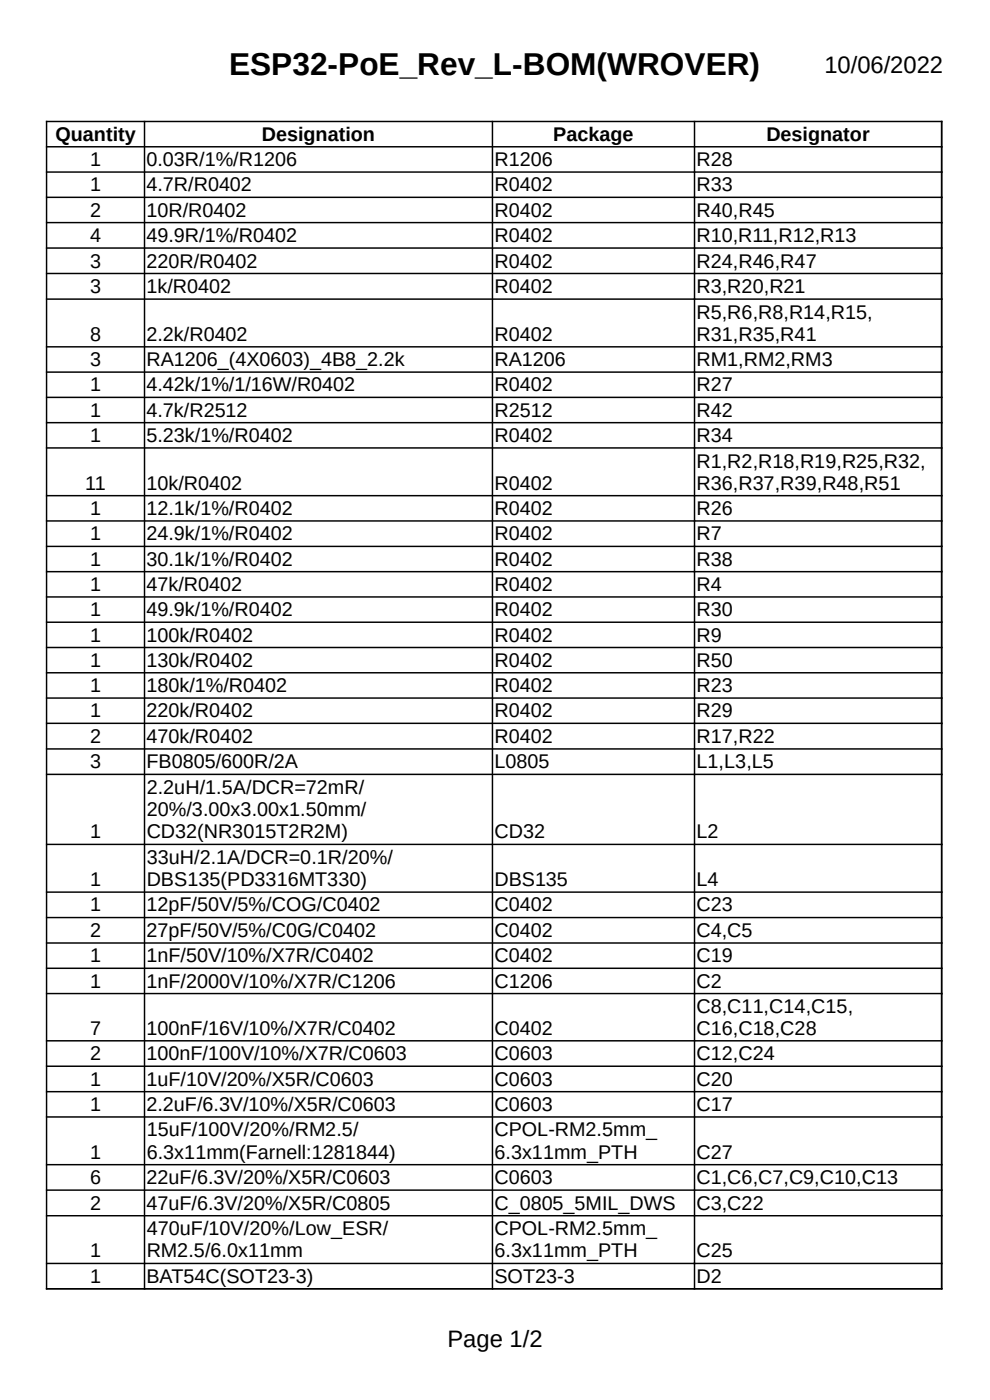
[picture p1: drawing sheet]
<svg xmlns="http://www.w3.org/2000/svg" width="210mm" height="297mm" viewBox="0 0 210 297" stroke-linecap="round" stroke-linejoin="round" font-family="sans-serif">
<defs><g id="words">
<text font-size="6.7" x="48.6" y="16">ESP32-PoE_Rev_L-BOM(WROVER)</text>
<g font-size="5">
<text x="174.9" y="15.4">10/06/2022</text>
<text x="94.9" y="285.8">Page 1/2</text>
</g>
<g font-size="4.2">
<text x="11.7" y="29.9">Quantity</text>
<text x="55.5" y="29.9">Designation</text>
<text x="117.4" y="29.9">Package</text>
<text x="162.6" y="29.9">Designator</text>
<text x="19.1" y="35.2">1</text>
<text x="31.1" y="35.2">0.03R/1%/R1206</text>
<text x="104.9" y="35.2">R1206</text>
<text x="147.7" y="35.2">R28</text>
<text x="19.1" y="40.6">1</text>
<text x="31.1" y="40.6">4.7R/R0402</text>
<text x="104.9" y="40.6">R0402</text>
<text x="147.7" y="40.6">R33</text>
<text x="19.1" y="46">2</text>
<text x="31.1" y="46">10R/R0402</text>
<text x="104.9" y="46">R0402</text>
<text x="147.7" y="46">R40,R45</text>
<text x="19.1" y="51.3">4</text>
<text x="31.1" y="51.3">49.9R/1%/R0402</text>
<text x="104.9" y="51.3">R0402</text>
<text x="147.7" y="51.3">R10,R11,R12,R13</text>
<text x="19.1" y="56.7">3</text>
<text x="31.1" y="56.7">220R/R0402</text>
<text x="104.9" y="56.7">R0402</text>
<text x="147.7" y="56.7">R24,R46,R47</text>
<text x="19.1" y="62.1">3</text>
<text x="31.1" y="62.1">1k/R0402</text>
<text x="104.9" y="62.1">R0402</text>
<text x="147.7" y="62.1">R3,R20,R21</text>
<text x="147.7" y="67.6">R5,R6,R8,R14,R15,</text>
<text x="19.1" y="72.3">8</text>
<text x="19.1" y="77.6">3</text>
<text x="31.1" y="72.3">2.2k/R0402</text>
<text x="31.1" y="77.6">RA1206_(4X0603)_4B8_2.2k</text>
<text x="104.9" y="72.3">R0402</text>
<text x="104.9" y="77.6">RA1206</text>
<text x="147.7" y="77.6">RM1,RM2,RM3</text>
<text x="147.7" y="72.3">R31,R35,R41</text>
<text x="19.1" y="83">1</text>
<text x="31.1" y="83">4.42k/1%/1/16W/R0402</text>
<text x="104.9" y="83">R0402</text>
<text x="147.7" y="83">R27</text>
<text x="19.1" y="88.4">1</text>
<text x="31.1" y="88.4">4.7k/R2512</text>
<text x="104.9" y="88.4">R2512</text>
<text x="147.7" y="88.4">R42</text>
<text x="19.1" y="93.8">1</text>
<text x="31.1" y="93.8">5.23k/1%/R0402</text>
<text x="104.9" y="93.8">R0402</text>
<text x="147.7" y="93.8">R34</text>
<text x="147.7" y="99.2">R1,R2,R18,R19,R25,R32,</text>
<text x="18.1" y="103.9">11</text>
<text x="31.1" y="103.9">10k/R0402</text>
<text x="104.9" y="103.9">R0402</text>
<text x="147.7" y="103.9">R36,R37,R39,R48,R51</text>
<text x="19.1" y="109.2">1</text>
<text x="31.1" y="109.2">12.1k/1%/R0402</text>
<text x="104.9" y="109.2">R0402</text>
<text x="147.7" y="109.2">R26</text>
<text x="19.1" y="114.6">1</text>
<text x="19.1" y="120">1</text>
<text x="31.1" y="114.6">24.9k/1%/R0402</text>
<text x="31.1" y="120">30.1k/1%/R0402</text>
<text x="104.9" y="114.6">R0402</text>
<text x="104.9" y="120">R0402</text>
<text x="147.7" y="114.6">R7</text>
<text x="147.7" y="120">R38</text>
<text x="19.1" y="125.3">1</text>
<text x="31.1" y="125.3">47k/R0402</text>
<text x="104.9" y="125.3">R0402</text>
<text x="147.7" y="125.3">R4</text>
<text x="19.1" y="130.7">1</text>
<text x="31.1" y="130.7">49.9k/1%/R0402</text>
<text x="104.9" y="130.7">R0402</text>
<text x="147.7" y="130.7">R30</text>
<text x="19.1" y="136.1">1</text>
<text x="31.1" y="136.1">100k/R0402</text>
<text x="104.9" y="136.1">R0402</text>
<text x="147.7" y="136.1">R9</text>
<text x="19.1" y="141.5">1</text>
<text x="31.1" y="141.5">130k/R0402</text>
<text x="104.9" y="141.5">R0402</text>
<text x="147.7" y="141.5">R50</text>
<text x="19.1" y="146.8">1</text>
<text x="31.1" y="146.8">180k/1%/R0402</text>
<text x="104.9" y="146.8">R0402</text>
<text x="147.7" y="146.8">R23</text>
<text x="19.1" y="152.2">1</text>
<text x="31.1" y="152.2">220k/R0402</text>
<text x="104.9" y="152.2">R0402</text>
<text x="147.7" y="152.2">R29</text>
<text x="19.1" y="157.6">2</text>
<text x="31.1" y="157.6">470k/R0402</text>
<text x="104.9" y="157.6">R0402</text>
<text x="147.7" y="157.6">R17,R22</text>
<text x="19.1" y="163">3</text>
<text x="31.1" y="163">FB0805/600R/2A</text>
<text x="104.9" y="163">L0805</text>
<text x="147.7" y="163">L1,L3,L5</text>
<text x="31.1" y="168.5">2.2uH/1.5A/DCR=72mR/</text>
<text x="31.1" y="173.2">20%/3.00x3.00x1.50mm/</text>
<text x="19.1" y="177.9">1</text>
<text x="31.1" y="177.9">CD32(NR3015T2R2M)</text>
<text x="104.9" y="177.9">CD32</text>
<text x="147.7" y="177.9">L2</text>
<text x="31.1" y="183.3">33uH/2.1A/DCR=0.1R/20%/</text>
<text x="19.1" y="188">1</text>
<text x="31.1" y="188">DBS135(PD3316MT330)</text>
<text x="104.9" y="188">DBS135</text>
<text x="147.7" y="188">L4</text>
<text x="19.1" y="193.3">1</text>
<text x="31.1" y="193.3">12pF/50V/5%/COG/C0402</text>
<text x="104.9" y="193.3">C0402</text>
<text x="147.7" y="193.3">C23</text>
<text x="19.1" y="198.8">2</text>
<text x="31.1" y="198.8">27pF/50V/5%/C0G/C0402</text>
<text x="104.9" y="198.8">C0402</text>
<text x="147.7" y="198.8">C4,C5</text>
<text x="19.1" y="204.1">1</text>
<text x="19.1" y="209.5">1</text>
<text x="31.1" y="204.1">1nF/50V/10%/X7R/C0402</text>
<text x="31.1" y="209.5">1nF/2000V/10%/X7R/C1206</text>
<text x="104.9" y="204.1">C0402</text>
<text x="104.9" y="209.5">C1206</text>
<text x="147.7" y="204.1">C19</text>
<text x="147.7" y="209.5">C2</text>
<text x="147.7" y="214.8">C8,C11,C14,C15,</text>
<text x="19.1" y="219.5">7</text>
<text x="31.1" y="219.5">100nF/16V/10%/X7R/C0402</text>
<text x="104.9" y="219.5">C0402</text>
<text x="147.7" y="219.5">C16,C18,C28</text>
<text x="19.1" y="224.9">2</text>
<text x="31.1" y="224.9">100nF/100V/10%/X7R/C0603</text>
<text x="104.9" y="224.9">C0603</text>
<text x="147.7" y="224.9">C12,C24</text>
<text x="19.1" y="230.3">1</text>
<text x="31.1" y="230.3">1uF/10V/20%/X5R/C0603</text>
<text x="104.9" y="230.3">C0603</text>
<text x="147.7" y="230.3">C20</text>
<text x="19.1" y="235.6">1</text>
<text x="31.1" y="235.6">2.2uF/6.3V/10%/X5R/C0603</text>
<text x="104.9" y="235.6">C0603</text>
<text x="147.7" y="235.6">C17</text>
<text x="19.1" y="245.8">1</text>
<text x="31.1" y="241.1">15uF/100V/20%/RM2.5/</text>
<text x="31.1" y="245.8">6.3x11mm(Farnell:1281844)</text>
<text x="104.9" y="241.1">CPOL-RM2.5mm_</text>
<text x="104.9" y="245.8">6.3x11mm_PTH</text>
<text x="147.7" y="245.8">C27</text>
<text x="19.1" y="251.2">6</text>
<text x="31.1" y="251.2">22uF/6.3V/20%/X5R/C0603</text>
<text x="104.9" y="251.2">C0603</text>
<text x="147.7" y="251.2">C1,C6,C7,C9,C10,C13</text>
<text x="19.1" y="256.6">2</text>
<text x="31.1" y="256.6">47uF/6.3V/20%/X5R/C0805</text>
<text x="104.9" y="256.6">C_0805_5MIL_DWS</text>
<text x="147.7" y="256.6">C3,C22</text>
<text x="31.1" y="262">470uF/10V/20%/Low_ESR/</text>
<text x="104.9" y="262">CPOL-RM2.5mm_</text>
<text x="19.1" y="266.7">1</text>
<text x="31.1" y="266.7">RM2.5/6.0x11mm</text>
<text x="104.9" y="266.7">6.3x11mm_PTH</text>
<text x="147.7" y="266.7">C25</text>
<text x="19.1" y="272.1">1</text>
<text x="31.1" y="272.1">BAT54C(SOT23-3)</text>
<text x="104.9" y="272.1">SOT23-3</text>
<text x="147.7" y="272.1">D2</text>
</g>
</g></defs>
<g fill="none" stroke="#000" stroke-width=".31">
<path d="M9.7 25.8h190.2M9.7 31.1h190.2M9.7 36.5h190.2M9.9 25.6v247.9M30.7 25.6v247.9M104.5 25.6v247.9M147.3 25.6v247.9M199.7 25.6v247.9M9.7 41.9h190.2M9.7 47.2h190.2M9.7 52.6h190.2M9.7 58h190.2"/>
<path d="M9.7 63.5h190.2M9.7 73.6h190.2M9.7 78.9h190.2M9.7 84.3h190.2M9.7 89.7h190.2M9.7 95h190.2M9.7 105.1h190.2M9.7 110.5h190.2M9.7 115.9h190.2M9.7 121.3h190.2M9.7 126.6h190.2M9.7 132h190.2"/>
<path d="M9.7 137.4h190.2M9.7 142.7h190.2M9.7 148.1h190.2M9.7 153.4h190.2M9.7 158.9h190.2M9.7 164.3h190.2M9.7 179.1h190.2M9.7 189.3h190.2M9.7 194.6h190.2M9.7 200h190.2M9.7 205.4h190.2M9.7 210.8h190.2"/>
<path d="M9.7 220.8h190.2M9.7 226.2h190.2M9.7 231.6h190.2M9.7 236.9h190.2M9.7 247.1h190.2M9.7 252.5h190.2M9.7 257.9h190.2M9.7 268h190.2M9.7 273.4h190.2"/>
</g>
<use href="#words"/>
</svg>
